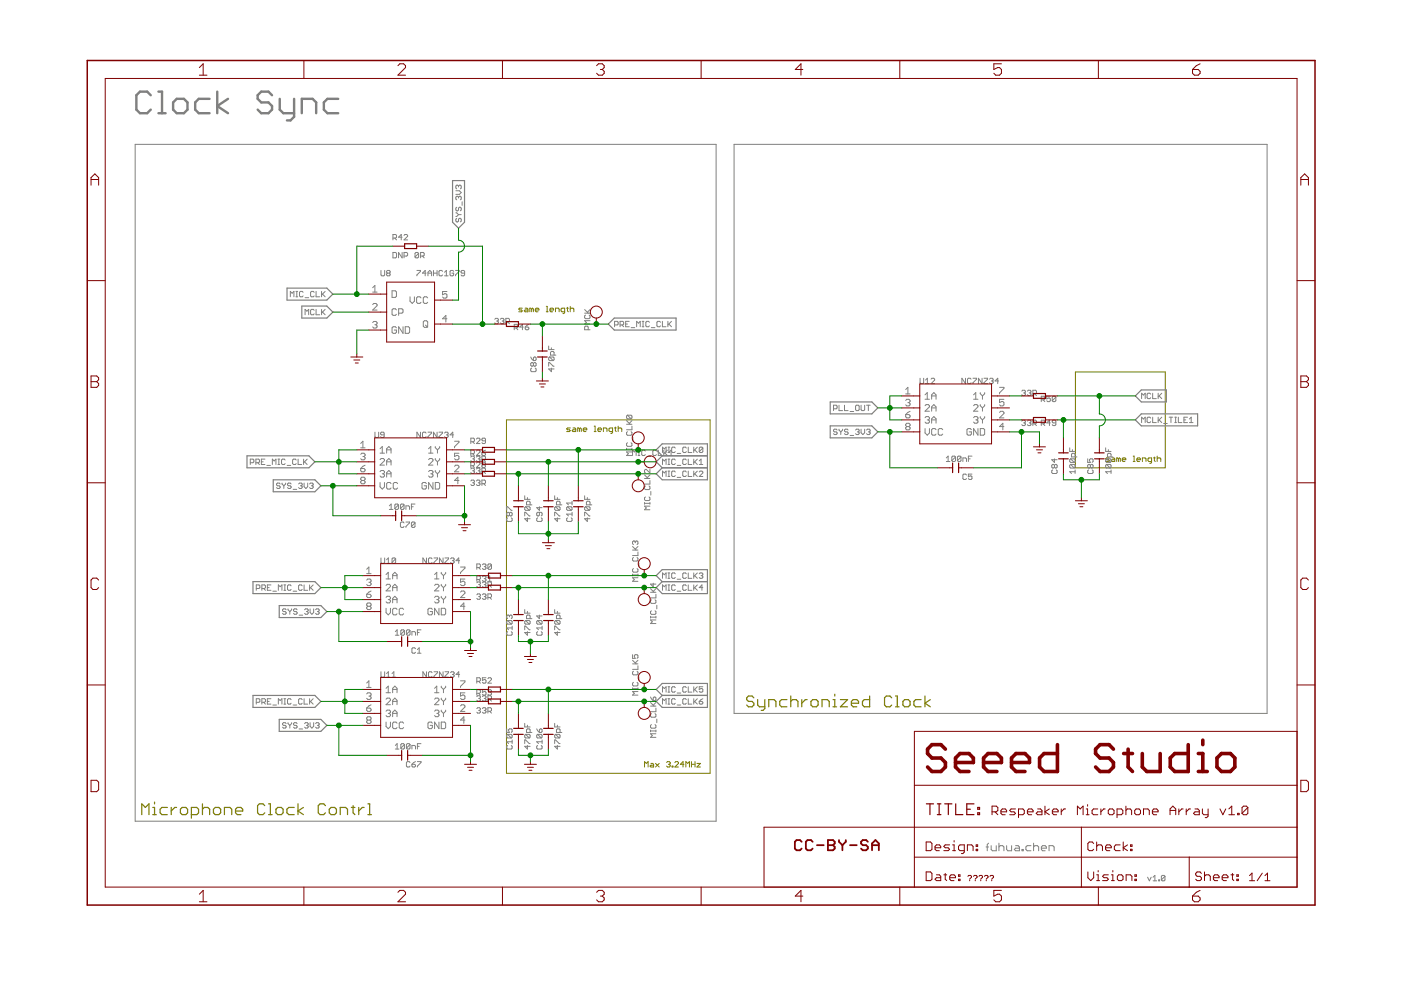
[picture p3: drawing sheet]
<svg xmlns="http://www.w3.org/2000/svg" width="297mm" height="210mm" viewBox="0 0 297 210" stroke-linecap="round" stroke-linejoin="round" font-family="sans-serif">
<g fill="none" stroke="#808000" stroke-width=".25">
<path d="M159.8 148l-.4-.4h-.7l-.4 .4v.3l.4 .4h.7l.4 .4v.4l-.4 .4h-.7l-.4-.4M160.6 148.3v1.2l.4 .4h1.2M162.2 148.3v1.9l-.4 .4h-.4M163 149.9v-1.6h1.1l.4 .4v1.2M166.8 148.3h-1.1l-.4 .4v.8l.4 .4h1.1M167.7 148.7l.3-.4h.8l.4 .4v1.2M167.7 147.6v2.3M170 148.3v1.6M171.1 148.3h-.3l-.8 .8M172.3 148.3h.8l.4 .4v.8l-.4 .4h-.8l-.4-.4v-.8zM174.3 149.9v-1.6h1.1l.4 .4v1.2M176.6 149.9h.8"/>
<path d="M176.6 148.3h.4v1.6M177 147.2v.4M178.2 148.3h1.5l-1.5 1.6h1.5M180.5 149.1h1.5v-.4l-.3-.4h-.8l-.4 .4v.8l.4 .4h.8M184.4 147.6v2.3h-1.2l-.3-.4v-.8l.3-.4h1.2M189.1 148l-.4-.4h-.8l-.4 .4v1.5l.4 .4h.8l.4-.4M189.9 147.6h.3v2.3M189.9 149.9h.7M191.8 148.3h.8l.4 .4v.8l-.4 .4h-.8l-.4-.4v-.8zM195.3 148.3h-1.2l-.3 .4v.8l.3 .4h1.2M196.1 147.6v2.3M197.3 148.3l-1.2 .8 1.2 .8"/>
<path d="M30.1 172.7v-2.3l.7 .8 .8-.8v2.3M32.4 171.2h.4v1.5M32.4 172.7h.7M32.8 170.1v.3M35.5 171.2h-1.2l-.3 .4v.7l.3 .4h1.2M36.3 171.2v1.5M37.4 171.2h-.3l-.8 .8M38.6 171.2h.8l.4 .4v.7l-.4 .4h-.8l-.4-.4v-.7zM40.6 172.7h1.1l.4-.4v-.7l-.4-.4h-1.1v2.3M42.9 171.6l.4-.4h.8l.3 .4v1.1M42.9 170.4v2.3M45.6 171.2h.8l.4 .4v.7l-.4 .4h-.8l-.3-.4v-.7z"/>
<path d="M47.6 172.7v-1.5h1.1l.4 .4v1.1M49.9 172h1.6v-.4l-.4-.4h-.8l-.4 .4v.7l.4 .4h.8M56.1 170.8l-.3-.4h-.8l-.4 .4v1.5l.4 .4h.8l.3-.4M56.9 172.7h.8M56.9 170.4h.4v2.3M58.9 171.2h.7l.4 .4v.7l-.4 .4h-.7l-.4-.4v-.7zM62.4 171.2h-1.2l-.4 .4v.7l.4 .4h1.2M63.2 170.4v2.3M64.3 171.2l-1.1 .8 1.1 .7M69 170.8l-.4-.4h-.7l-.4 .4v1.5l.4 .4h.7l.4-.4M70.2 171.2h.8l.3 .4v.7l-.3 .4h-.8l-.4-.4v-.7zM72.1 172.7v-1.5h1.2l.4 .4v1.1"/>
<path d="M74.5 171.2h.7M74.9 170.8v1.5l.3 .4M76.1 171.2v1.5M77.2 171.2h-.4l-.7 .8M78 172.7h.8M78 170.4h.4v2.3"/>
</g>
<g fill="none" stroke="#808000" stroke-width=".21">
<path d="M110.7 65.3h-.5l-.2 .2 .7 .4-.1 .2h-.6M111.3 65.3h.4l.2 .2v.6h-.6l-.2-.2 .2-.2h.6M112.7 65.5l-.4-.2v.8M112.7 65.5v.6M112.7 65.5l.2-.2 .2 .2v.6M113.5 65.7h.8l-.2-.4h-.4l-.2 .2v.4l.2 .2h.4M115.8 66.1h.4M115.8 65h.2v1.1M116.6 65.7h.8l-.2-.4h-.4l-.2 .2v.4l.2 .2h.4M117.8 66.1v-.8h.6l.2 .2v.6M119.7 66.1h-.6l-.1-.2v-.4l.1-.2h.6v1l-.4 .2M120.1 65.3h.4"/>
<path d="M120.3 65.2v.7l.2 .2M120.9 65.5l.2-.2h.4l.2 .2v.6M120.9 65v1.1M228 78.9h19.1v20.3h-19.1zM107.4 89h43.2v75h-43.2zM120.9 90.7h-.6l-.2 .2 .8 .4-.2 .2h-.6M121.5 90.7h.4l.2 .2v.6h-.6l-.2-.2 .2-.2h.6M122.9 90.9l-.4-.2v.8M122.9 90.9v.6M122.9 90.9l.2-.2 .2 .2v.6M123.7 91.1h.7l-.2-.4h-.4l-.1 .2v.4l.1 .2h.4M126 91.5h.4"/>
<path d="M126 90.4h.2v1.1M126.8 91.1h.7l-.2-.4h-.3l-.2 .2v.4l.2 .2h.3M127.9 91.5v-.8h.6l.2 .2v.6M129.9 91.5h-.6l-.2-.2v-.4l.2-.2h.6v1l-.4 .2M130.3 90.7h.4M130.5 90.6v.7l.2 .2M131.1 90.9l.2-.2h.3l.2 .2v.6M131.1 90.4v1.1M235.2 97.1h-.6l-.2 .2 .2 .2h.4l.2 .2-.2 .2h-.6M235.8 97.1h.4l.1 .2v.6h-.5l-.2-.2 .2-.2h.5M237.2 97.3l-.4-.2v.8M237.2 97.3v.6"/>
<path d="M237.2 97.3l.1-.2 .2 .2v.6M237.9 97.5h.8l-.2-.4h-.4l-.2 .2v.4l.2 .2h.4M240.3 97.9h.3M240.3 96.7h.2v1.2M241 97.5h.8l-.2-.4h-.4l-.2 .2v.4l.2 .2h.4M242.2 97.9v-.8h.6l.2 .2v.6M244.2 97.9h-.6l-.2-.2v-.4l.2-.2h.6v.9l-.4 .2M244.6 97.1h.3M244.8 96.9v.8l.1 .2M245.3 97.3l.2-.2h.4l.2 .2v.6M245.3 96.7v1.2M136.7 162.6v-1.1l.3 .4 .4-.4v1.1"/>
<path d="M138 161.9h.4l.2 .2v.5h-.6l-.2-.2 .2-.2h.6M139 161.9l.8 .7M139.8 161.9l-.8 .7M141.3 161.7l.2-.2h.4l.2 .2-.2 .4M141.7 162.1h.2M141.9 162.1l.2 .1-.2 .4h-.4l-.2-.2M142.5 162.4h.2v.2h-.2zM143.1 161.7l.2-.2h.4l.1 .2v.2l-.7 .7h.7M145 162.1h-.7l.5-.6v1.1M145.4 162.6v-1.1l.4 .4 .4-.4v1.1M146.6 162.1h.8M146.6 161.5v1.1"/>
<path d="M147.4 161.5v1.1M147.8 161.9h.7l-.7 .7h.7"/>
</g>
<path d="M33.6 19.4h.8v4.6M46.1 19.4v4.6M32 20.2l-.8-.8h-1.5l-.8 .8v3l.8 .8h1.5l.8-.8M33.6 24h1.5M36.7 21.7l.8-.7h1.5l.8 .7v1.5l-.8 .8h-1.5l-.8-.8zM44.4 21h-2.3l-.7 .7v1.5l.7 .8h2.3M48.3 21l-2.2 1.5 2.2 1.5M57.7 20.2l-.8-.8h-1.5l-.8 .8v.8l.8 .7h1.5l.8 .8v.7l-.8 .8h-1.5l-.8-.8M59.3 21v2.2l.8 .8h2.3M62.4 21v3.8l-.8 .7h-.8M64 24v-3h2.3l.7 .7v2.3M71.7 21h-2.3l-.7 .7v1.5l.7 .8h2.3" fill="none" stroke="#808080" stroke-width=".51"/>
<g fill="none" stroke="#808080" stroke-width=".21">
<path d="M28.7 30.6h123.1v143.5h-123.1zM97.2 39.5l-.2-.2-.4 .2v.4l.2 .1M97.2 39.5v.1M97.2 39.5l.2-.2 .4 .2v.4l-.2 .1M155.6 30.6h113v120.7h-113zM80.8 57.3v1l.2 .2h.4l.2-.2v-1M82.1 57.9l-.1-.2 .1-.4h.4l.2 .2-.2 .4M82.1 57.9h.4M82.1 57.9l-.1 .2 .1 .4h.4l.2-.2-.2-.4M83.3 50.5h.6l.2-.2v-.4l-.2-.2h-.6v1.2M83.3 53.5h.6l.2 .2v.8l-.2 .2h-.6zM83.7 50.5l.4 .4"/>
<path d="M85.3 53.5v1.2l-.8-1.2v1.2M85.3 50.3h-.8l.6-.6v1.2M85.7 54.3h.5l.2-.2v-.4l-.2-.2h-.5v1.2M85.7 49.9l.2-.2h.3l.2 .2v.2l-.7 .8h.7M88.4 57.3h.8l-.8 1.2M88.8 53.7v.8l-.2 .2h-.4l-.2-.2M88.8 53.7l-.2-.2h-.4l-.2 .2v.8M88.8 53.7l-.8 .8M89.2 54.3h.5l.2-.2v-.4l-.2-.2h-.5v1.2M89.6 54.3l.3 .4M90.3 57.9h-.7l.5-.6v1.2M90.7 57.9h.8"/>
<path d="M90.7 58.5v-.8l.4-.4 .4 .4v.8M91.9 57.9h.8M91.9 57.3v1.2M92.7 57.3v1.2M93.8 57.5l-.2-.2h-.3l-.2 .2v.8l.2 .2h.3l.2-.2M94.3 58.5h.7M94.3 57.7l.3-.4v1.2M96.2 57.5l-.2-.2h-.4l-.2 .2v.8l.2 .2h.4l.2-.2v-.4h-.4M96.6 57.3h.7l-.7 1.2M96.6 45.1l.6 .4M96.6 40.4h.8l.4 .4-.4 .4h-.8M96.8 43.9l-.2 .2v.4l.4 .2 .2-.2v-.4l.4-.2 .2 .2v.4l-.2 .2"/>
<path d="M96.8 46.3l-.2 .2v.4l.4 .2 .2-.2v-.4l.4-.2 .2 .2v.4l-.2 .2M97.2 41.8l-.2-.2-.4 .2v.4l.2 .2M97.2 41.8v.2M97.2 41.8l.2-.2 .4 .2v.4l-.2 .2M97.2 45.5l-.6 .4M97.2 45.5h.6M98 42.8v.7M98.5 57.9h-.6l-.2-.2 .2-.4h.4l.2 .2v.8l-.2 .2h-.4l-.2-.2M61.6 62.9v-1.1l.3 .4 .4-.4v1.1M62.7 62.9h.4M62.7 61.8h.4M62.9 61.8v1.1"/>
<path d="M64.3 62l-.2-.2h-.4l-.2 .2v.7l.2 .2h.4l.2-.2M64.7 66.7v-1.1l.4 .4 .3-.4v1.1M64.7 63.1h.7M66.6 65.8l-.2-.2h-.4l-.2 .2v.7l.2 .2h.4l.2-.2M66.6 62l-.2-.2h-.4l-.2 .2v.7l.2 .2h.4l.2-.2M67 61.8v1.1h.8M67 65.6v1.1h.8M68.2 61.8v1.1M68.2 65.6v1.1M68.4 66.2l.5 .5M68.4 62.4l.5 .5M68.9 61.8l-.7 .7"/>
<path d="M68.9 65.6l-.7 .8M79 68.4l.2-.2h.5l.2 .2-.2 .5M79 61l.5-.5v1.4M79 61.9h.9M79 64.6l.2-.3h.5l.2 .3v.2l-.9 .9h.9M79.5 68.9h.2M79.7 68.9l.2 .2-.2 .5h-.5l-.2-.3M83.1 61.7h.7l.3 .2v.9l-.3 .3h-.7zM84.1 69.5l-.3-.2h-.4l-.3 .2v.9l.3 .3h.4l.3-.3v-.4h-.5M84.1 65.7l-.3-.2h-.4l-.3 .2v.9l.3 .3h.4l.3-.3M84.5 66.4h.7l.2-.2v-.5l-.2-.2h-.7v1.4M85.4 69.3v1.4l-.9-1.4v1.4"/>
<path d="M85.9 69.3h.7l.2 .2v.9l-.2 .3h-.7zM86.9 62.9v1l.5 .4 .5-.4v-1M89.3 63.2l-.3-.3h-.4l-.3 .3v.9l.3 .2h.4l.3-.2M90 68h.4l.3 .2v1l-.3 .2h-.4l-.3-.2v-1zM90.2 68.9l.5 .5M90.7 63.2l-.3-.3h-.4l-.3 .3v.9l.3 .2h.4l.3-.2M94.8 61.8h-1v.7l.7-.2 .3 .2v.5l-.3 .2h-.4l-.3-.2M94.8 67.6h-1l.7-.7v1.4M104.9 67.7l.2-.2h.4l.2 .2-.2 .4M105.3 68.1h.2M105.5 68.1l.2 .2-.2 .3h-.4l-.2-.1M106.1 67.7l.2-.2h.4l.1 .2-.1 .4"/>
<path d="M106.5 68.1h.2M106.7 68.1l.1 .2-.1 .3h-.4l-.2-.1M107.3 68.3h.5l.2-.2v-.4l-.2-.2h-.5v1.1M107.6 68.3l.4 .3M109 69.5h.6l.2-.2v-.3l-.2-.2h-.6v1.1M109.4 69.5l.4 .4M111 69.3h-.8l.6-.5v1.1M111.4 69.3h.5l.2 .4-.2 .2h-.4l-.1-.2zM112.1 68.8l-.7 .5M112.5 75.7l.6 .8M112.7 78l-.2 .2v.4l.2 .2h.8l.2-.2v-.4l-.2-.2M113.1 77.1l-.2-.2-.4 .2v.3l.2 .2 .4-.2"/>
<path d="M113.1 77.1l.2-.2 .4 .2v.3l-.2 .2-.4-.2M113.1 75.9l.4-.2 .2 .2v.4l-.2 .2h-.4zM113.1 77.1v.3M116.3 73.4v.7h1.2M116.3 77.6v-.7l1.2 .7M116.5 75.7l-.2 .2v.4l.2 .2h.8M116.5 75.7h.8l.2 .2v.4l-.2 .2M116.5 75.7l.8 .8M116.9 78v.8l-.6-.6h1.2M116.9 73.7v.4M117.5 75.3v-.6l-.2-.2h-.4l-.2 .2v.6h1.2M124 66.4h1.1"/>
<path d="M124 65.6l.7 .8M124.1 66.8l-.1 .2v.4l.1 .2h.8l.2-.2v-.4l-.2-.2M124.7 69.9v-.6l-.2-.1h-.4l-.1 .1v.6h1.1M125.1 65.6l-.6 .6M125.1 68h-1.1l.3 .4-.3 .3h1.1M130.3 68.9h.6l.2-.2v-.4l-.2-.2h-.6v1.2M131.5 68.9h.5l.2-.2v-.4l-.2-.2h-.5v1.2M131.8 68.9l.4 .4M132.7 68.7h.3M133.4 68.1h-.7v1.2h.7M133.8 69.5h.8M135 69.3v-1.2l.4 .4 .3-.4v1.2"/>
<path d="M136.1 69.3h.4M136.1 68.1h.4M136.3 68.1v1.2M137.7 68.3l-.2-.2h-.4l-.2 .2v.8l.2 .2h.4l.2-.2M138.1 69.5h.8M140 68.3l-.2-.2h-.3l-.2 .2v.8l.2 .2h.3l.2-.2M140.4 68.1v1.2h.8M141.6 68.1v1.2M141.8 68.7l.6 .6M142.4 68.1l-.8 .8M53.1 98.1h.5l.2-.2v-.4l-.2-.2h-.5v1.2M54.3 98.1h.5l.2-.2v-.4l-.2-.2h-.5v1.2"/>
<path d="M54.6 98.1l.4 .4M55.4 97.9h.4M56.2 97.3h-.8v1.2h.8M56.6 98.7h.7M57.7 98.5v-1.2l.4 .4 .4-.4v1.2M58.9 98.5h.4M58.9 97.3h.4M59.1 97.3v1.2M60.5 97.5l-.2-.2h-.4l-.2 .2v.8l.2 .2h.4l.2-.2M60.9 98.7h.7M62.8 97.5l-.2-.2h-.4l-.2 .2v.8l.2 .2h.4l.2-.2M63.2 97.3v1.2h.8"/>
<path d="M64.4 97.3v1.2M64.6 97.9l.5 .6M65.1 97.3l-.7 .8M76.5 99.3h.7l.2 .5-.2 .2h-.5l-.2-.2zM76.5 96.3l.2-.2h.5l.2 .2-.2 .5M76.5 94l.4-.4v1.4M76.5 95h.9M76.9 96.8h.3M77.2 96.8l.2 .2-.2 .5h-.5l-.2-.2M77.4 98.6l-.9 .7M79.5 91.6v1l.2 .2h.4l.2-.2v-1M80.6 96.1h.9"/>
<path d="M80.6 95.1l.4-.4v1.4M80.6 97.5l.2-.3h.5l.2 .3v.2l-.9 .9h.9M80.6 100l.2-.2h.5l.2 .2-.2 .5M81.4 92.2h-.5l-.2-.2 .2-.4h.4l.1 .2v.8l-.1 .2h-.4l-.2-.2M82 96.1v-1l.4-.4 .5 .4v1M82 98.6v-.9l.4-.5 .5 .5v.9M82 95.4h.9M82 97.9h.9M89.2 91.6v1.2l-.8-1.2v1.2M90.3 91.8l-.2-.2h-.3l-.2 .2v.8l.2 .2h.3l.2-.2M90.7 91.6h.8l-.8 1.2M90.9 96.1h.9"/>
<path d="M90.9 97.5l.2-.3h.5l.2 .3v.2l-.9 .9h.9M90.9 100l.2-.2h.5l.2 .2-.2 .5M90.9 95.1l.4-.4v1.4M92.3 94.7v.2l.5 .5M92.3 97.2v.3l.5 .4M92.3 99.8v.2l.5 .5M92.7 91.6v1.2l-.8-1.2v1.2M92.8 95.4v.7M92.8 97.9v.7M93.1 91.6h.7v.2l-.7 .8v.2h.7M93.2 94.7v.2l-.4 .5M93.2 97.2v.3l-.4 .4"/>
<path d="M93.2 99.8v.2l-.4 .5M94.3 91.8l.1-.2h.4l.2 .2-.2 .4M94.6 92.2h.2M94.8 92.2l.2 .2-.2 .4h-.4l-.1-.2M96.2 92.2h-.8l.6-.6v1.2M96.4 98.9l.2-.3h.5l.2 .3v.2l-.9 .9h.9M96.4 93.6h.9v.2l-.9 .9v.3M97.3 96.1h-.9v.7l.7-.2 .2 .2v.5l-.2 .2h-.5l-.2-.2M99.8 96.9l.2-.2h.4l.2 .2-.2 .4M99.8 99.4l.2-.1h.4l.2 .1-.2 .4M99.8 93.7h.6l.2-.2v-.4l-.2-.2h-.6v1.1M99.8 96.2h.6l.2-.2v-.4l-.2-.2h-.6v1.2"/>
<path d="M99.8 98.7h.6l.2-.1v-.4l-.2-.2h-.6v1.1M100.2 97.3h.2M100.2 99.8h.2M100.2 96.2l.4 .4M100.2 98.7l.4 .4M100.2 93.7l.4 .3M100.4 97.3l.2 .2-.2 .4h-.4l-.2-.2M100.4 99.8l.2 .2-.2 .4h-.4l-.2-.2M101 96.9l.2-.2h.4l.2 .2-.2 .4M101 99.4l.2-.1h.4l.2 .1-.2 .4M101 93.1l.2-.2h.4l.2 .2v.2l-.8 .7h.8M101 95.6l.2-.2h.4l.2 .2v.2l-.8 .8h.8"/>
<path d="M101 98.2l.2-.2h.4l.2 .2v.2l-.8 .7h.8M101.4 97.3h.2M101.4 99.8h.2M101.6 97.3l.2 .2-.2 .4h-.4l-.2-.2M101.6 99.8l.2 .2-.2 .4h-.4l-.2-.2M102.2 97.5h.5l.2-.2v-.4l-.2-.2h-.5v1.2M102.2 96h.5l.2 .4-.2 .2h-.3l-.2-.2zM102.4 98.6l-.2-.2 .2-.4h.3l.2 .2-.2 .4M102.4 98.6l-.2 .1 .2 .4h.3l.2-.2-.2-.3M102.4 98.6h.3M102.6 97.5l.3 .4M102.9 93.5h-.5l-.2-.2 .2-.4h.3l.2 .2v.8l-.2 .1h-.3l-.2-.1"/>
<path d="M102.9 95.4l-.7 .6M132.8 89.2l.8 .8M132.8 95.2h1.2M132.8 95v.4M132.8 90h1.2M133 93.9l-.2 .2v.3l.2 .2h.8l.2-.2v-.3l-.2-.2M133 91.5l-.2 .2v.4l.2 .2h.8l.2-.2v-.4l-.2-.2M133 88h.8l.2 .2v.4l-.2 .2M133 88l-.2 .2v.4l.2 .2h.8M133 88l.8 .8M134 89.2l-.6 .6M134 95.8h-1.2l.4 .4-.4 .4h1.2"/>
<path d="M134 90.4v.7h-1.2M134 95v.4M134.1 96.6v-1.2l.4 .4 .4-.4v1.2M134.2 92.7v.8M135.3 95.4h.4M135.3 96.6h.4M135.5 95.4v1.2M136.8 95.6l-.2-.2h-.4l-.1 .2v.8l.1 .2h.4l.2-.2M137.2 96.8h.8M137.8 99.5v.8l-.8-.8h-.2l-.1 .2v.4l.1 .2M139.2 95.6l-.2-.2h-.4l-.2 .2v.8l.2 .2h.4l.2-.2M139.6 95.4v1.2h.7"/>
<path d="M140.5 98.5v-1.2l.3 .4 .4-.4v1.2M140.5 95.9v-1.1l.3 .4 .4-.4v1.1M140.7 95.4v1.2M140.9 96l.6 .6M141.5 95.4l-.8 .8M141.6 98.5h.4M141.6 95.9h.4M141.6 94.8h.4M141.6 99.9h.4M141.6 97.3h.4M141.8 94.8v1.1M141.8 97.3v1.2"/>
<path d="M141.8 99.9v1.1M141.9 95.8l.4-.4v1.2M141.9 96.6h.8M143.2 97.5l-.2-.2h-.4l-.2 .2v.8l.2 .2h.4l.2-.2M143.2 95l-.2-.2h-.4l-.2 .2v.8l.2 .1h.4l.2-.1M143.6 96.1h.7M143.6 98.7h.7M145.5 97.5l-.2-.2h-.4l-.1 .2v.8l.1 .2h.4l.2-.2M145.5 95l-.2-.2h-.4l-.1 .2v.8l.1 .1h.4l.2-.1M145.9 97.3v1.2h.8M145.9 94.8v1.1h.8M145.9 99.9v1.1h.8"/>
<path d="M147.1 94.8v1.1M147.1 97.3v1.2M147.1 99.9v1.1M147.3 95.4l.5 .5M147.3 97.9l.5 .6M147.8 94.8l-.7 .8M147.8 99.9l-.7 .7M147.8 97.3l-.7 .8M148.3 98.5h.7M148.3 97.7l.3-.4v1.2M149 95l-.7 .8M149 95v.8l-.2 .1h-.4l-.1-.1"/>
<path d="M149 95l-.2-.2h-.4l-.1 .2v.8M176.7 86.7h.6l.2-.2v-.4l-.2-.2h-.6v1.2M177.5 91.2l-.2-.2h-.4l-.2 .4 .2 .2h.4l.2 .3-.2 .2h-.4l-.2-.2M177.9 85.9v1.2h.7M177.9 91l.4 .6M178.3 91.6v.5M178.6 91l-.3 .6M179 85.9v1.2h.8M179.8 91.2l-.2-.2h-.4l-.2 .2 .2 .4h.4l.2 .2-.2 .3h-.4l-.2-.2M180.2 92.3h.8M180.2 87.2h.8M181.4 91.2l.2-.2h.4l.2 .2-.2 .4"/>
<path d="M181.4 86.1l.2-.2h.4l.2 .2v.8l-.2 .2h-.4l-.2-.2zM181.8 91.6h.2M182 91.6l.2 .2-.2 .3h-.4l-.2-.2M182.6 85.9v1l.2 .2h.3l.2-.2v-1M182.6 91v.8l.3 .3 .4-.3v-.8M183.7 91.2l.2-.2h.4l.2 .2-.2 .4M183.7 85.9h.8M184.1 91.6h.2M184.1 85.9v1.2M184.3 91.6l.2 .2-.2 .3h-.4l-.2-.2M192 84.9l.3-.2h.4l.3 .2-.3 .5M192 82.6l.5-.5v1.4"/>
<path d="M192 83.5h1M192 87.9h.7l.3 .5-.3 .2h-.4l-.3-.2zM192.3 90.4l-.3-.2 .3-.5h.4l.3 .3-.3 .4M192.3 90.4l-.3 .3 .3 .4h.4l.3-.2-.3-.5M192.3 90.4h.4M192.5 85.4h.2M192.7 85.4l.3 .2-.3 .5h-.4l-.3-.3M193 87.2l-1 .7M195.1 80.2v1l.2 .1h.3l.2-.1v-1M196.1 83.7l.5-.5v1.4M196.1 84.6h1M196.1 86l.3-.2h.4l.3 .2v.3l-1 .9h1"/>
<path d="M196.1 88.6l.3-.3h.4l.3 .3-.3 .4M196.1 90.9v.9l.5 .5 .5-.5v-.9M196.2 81.3h.8M196.2 80.6l.4-.4v1.1M196.6 89h.2M196.8 89l.3 .3-.3 .4h-.4l-.3-.2M197.4 80.4l.2-.2h.4l.2 .2v.2l-.8 .7h.8M197.5 84.6v-.9l.5-.5 .5 .5v.9M197.5 87.2v-.9l.5-.5 .5 .5v.9M197.5 89.7v-.9l.5-.5 .5 .5v.9M197.5 83.9h1M197.5 86.5h1"/>
<path d="M197.5 89h1M198.5 91.1l-.3-.2h-.4l-.3 .2v.9l.3 .3h.4l.3-.3M199.9 91.1l-.3-.2h-.4l-.3 .2v.9l.3 .3h.4l.3-.3M200.6 97.1l.4-.4v1.2M200.6 97.9h.8M202.6 96.9v.8l-.2 .2h-.4l-.2-.2M202.6 96.9l-.2-.2h-.4l-.2 .2v.8M202.6 96.9l-.8 .8M203.8 96.9v.8l-.2 .2h-.4l-.2-.2M203.8 96.9l-.2-.2h-.4l-.2 .2v.8M203.8 96.9l-.8 .8M204.2 97.9v-.8h.5l.2 .2v.6"/>
<path d="M204.7 80.2v1.1l-.8-1.1v1.1M205.3 97.3h.4M205.9 80.4l-.2-.2h-.4l-.2 .2v.8l.2 .1h.4l.2-.1M206 91.1l-.3-.2h-.4l-.3 .2v.9l.3 .3h.4l.3-.3v-.4h-.5M206.1 96.7h-.8v1.2M206.3 80.2h.8l-.8 1.1M206.4 84.6h.9M206.4 86l.3-.2h.4l.2 .2v.3l-.9 .9h.9M206.4 88.6l.3-.3h.4l.2 .3-.2 .4M206.4 83.7l.5-.5v1.4M206.9 89h.2M207.1 89l.2 .3-.2 .4h-.4l-.3-.2"/>
<path d="M207.3 90.9v1.4l-.9-1.4v1.4M207.8 90.9h.7l.3 .2v.9l-.3 .3h-.7zM207.8 83.2v.3l.5 .4M207.8 85.8v.2l.5 .5M207.8 88.3v.3l.5 .4M208.2 80.2v1.1l-.7-1.1v1.1M208.3 83.9v.7M208.3 86.5v.7M208.3 89v.7M208.6 80.2h.8v.2l-.8 .8v.1h.8M208.8 83.2v.3l-.5 .4M208.8 85.8v.2l-.5 .5"/>
<path d="M208.8 88.3v.3l-.5 .4M209.8 80.4l.2-.2h.4l.2 .2-.2 .4M210.2 80.8h.2M210.4 80.8l.2 .2-.2 .3h-.4l-.2-.1M211.7 80.8h-.7l.5-.6v1.1M211.9 82.1h1v.3l-1 .9v.2M211.9 87.4l.3-.2h.4l.3 .2v.3l-1 .9h1M212.9 84.7h-1v.7l.5-.3 .5 .3v.4l-.3 .3h-.4l-.3-.3M212.9 90.4h-1l.7-.7v1.4M216.6 89.3l.2-.2h.4l.2 .2-.2 .4M216.6 82.9l.2-.2h.4l.2 .2-.2 .4M217 89.7h.2"/>
<path d="M217 83.3h.2M217.2 83.3l.2 .2-.2 .4h-.4l-.2-.2M217.2 89.7l.2 .2-.2 .3h-.4l-.2-.2M217.8 89.3l.2-.2h.4l.2 .2-.2 .4M217.8 82.9l.2-.2h.4l.2 .2-.2 .4M218.2 89.7h.2M218.2 83.3h.2M218.4 89.7l.2 .2-.2 .3h-.4l-.2-.2M218.4 83.3l.2 .2-.2 .4h-.4l-.2-.2M219 89.9h.6l.2-.2v-.4l-.2-.2h-.6v1.1M219 83.5h.6l.2-.2v-.4l-.2-.2h-.6v1.2M219.4 89.9l.4 .3"/>
<path d="M219.4 83.5l.4 .4M220.8 84.8h.5l.2-.2v-.4l-.2-.2h-.5v1.2M220.8 89.9h.5l.2-.2v-.4l-.2-.2h-.5v1.1M221.1 89.9l.4 .3M221.1 84.8l.4 .4M222.7 89.7h-.8l.6-.6v1.1M222.7 84h-.8v.6l.4-.2 .4 .2v.4l-.2 .2h-.4l-.2-.2M223.2 99.6l-.2 .2v.4l.2 .2h.7l.2-.2v-.4l-.2-.2M223.6 98.7l-.2-.2-.4 .2v.3l.2 .2 .4-.2M223.6 98.7l.2-.2 .3 .2v.3l-.2 .2-.3-.2M223.6 97.3v.7l-.6-.5h1.1M223.6 98.7v.3"/>
<path d="M223.9 89.7h-.6l-.2-.2 .2-.4h.4l.2 .2v.7l-.2 .2h-.4l-.2-.2M223.9 84.2l-.8 .8M223.9 84.2v.8l-.2 .2h-.4l-.2-.2M223.9 84.2l-.2-.2h-.4l-.2 .2v.8M226.8 95v.7h1.1M227 97.3l.8 .7M227 98.5h.8l.1 .2v.3l-.1 .2M227 97.3h.8l.1 .2v.4l-.1 .1M227 98.5l-.2 .2v.3l.2 .2h.8M227 97.3l-.2 .2v.4l.2 .1h.8M227 98.5l.8 .7M227.4 95.3v.4"/>
<path d="M227.9 96.9v-.6l-.1-.2h-.4l-.2 .2v.6h1.1M227.9 99.6v.8M230.6 97.3v.7h.6l-.2-.3 .2-.4h.4l.2 .2v.4l-.2 .1M230.8 99.6l-.2 .2v.4l.2 .2h.8l.2-.2v-.4l-.2-.2M231.2 98.7l-.2-.2-.4 .2v.3l.2 .2 .4-.2M231.2 98.7l.2-.2 .4 .2v.3l-.2 .2-.4-.2M231.2 98.7v.3M234.4 95v.7h1.2M234.6 98.5h.8l.2 .2v.3l-.2 .2M234.6 97.3h.8l.2 .2v.4l-.2 .1M234.6 98.5l-.2 .2v.3l.2 .2h.8M234.6 97.3l-.2 .2v.4l.2 .1h.8"/>
<path d="M234.6 98.5l.8 .7M234.6 97.3l.8 .7M235 95.3v.4M235.6 96.9v-.6l-.2-.2h-.4l-.2 .2v.6h1.1M235.6 99.6v.8M242 84.5v-1.1l.4 .4 .4-.4v1.1M242 89.6v-1.1l.4 .3 .4-.3v1.1M244 88.6l-.2-.1h-.4l-.2 .1v.8l.2 .2h.4l.2-.2M244 83.6l-.2-.2h-.4l-.2 .2v.7l.2 .2h.4l.2-.2M244.4 83.4v1.1h.8M244.4 88.5v1.1h.8M245.6 83.4v1.1"/>
<path d="M245.6 88.5v1.1M245.7 83.9l.6 .6M245.7 89l.6 .6M246.3 83.4l-.7 .7M246.3 88.5l-.7 .7M246.7 89.8h.8M247.9 88.5h.7M248.3 88.5v1.1M249.1 88.5h.3M249.1 89.6h.3M249.3 88.5v1.1M249.8 88.5v1.1h.8"/>
<path d="M251 89h.4M251.8 88.5h-.8v1.1h.8M252.2 89.6h.7M252.2 88.8l.4-.3v1.1M59.4 102.6l-.2-.2h-.4l-.2 .2 .2 .4h.4l.2 .2-.2 .4h-.4l-.2-.2M59.8 102.4l.4 .6M60.2 103v.6M60.6 102.4l-.4 .6M61.7 102.6l-.2-.2h-.3l-.2 .2 .2 .4h.3l.2 .2-.2 .4h-.3l-.2-.2M62.1 103.8h.8M63.3 102.6l.2-.2h.4l.2 .2-.2 .4M63.7 103h.2"/>
<path d="M63.9 103l.2 .2-.2 .4h-.4l-.2-.2M64.5 102.4v.8l.4 .4 .3-.4v-.8M65.6 102.6l.2-.2h.4l.2 .2-.2 .4M66 103h.2M66.2 103l.2 .2-.2 .4h-.4l-.2-.2M76.7 101.9l-.2 .2 .2 .5h.5l.2-.3-.2-.4M76.7 101.9l-.2-.3 .2-.4h.5l.2 .2-.2 .5M76.7 101.9h.5M80.6 102.3v.9l.4 .5 .5-.5v-.9M80.8 118.3v1l.2 .1h.4l.2-.1v-1M81 100.5h.3M81.3 100.5l.2 .2-.2 .5h-.5l-.2-.3"/>
<path d="M82 119.4h.7M82 118.7l.3-.4v1.1M82 101.2v-1l.4-.4 .5 .4v1M82 100.5h.9M82.5 107.3l.4-.4v1.1M82.5 108h.8M82.9 102.5l-.2-.2h-.5l-.2 .2v1l.2 .2h.5l.2-.2M83.9 118.5l-.2-.2h-.4l-.2 .2v.8M83.9 118.5v.8l-.2 .1h-.4l-.2-.1M83.9 118.5l-.8 .8M84.3 102.5l-.2-.2h-.5l-.2 .2v1l.2 .2h.5l.2-.2M84.5 107.1v.7l-.2 .2h-.4l-.2-.2"/>
<path d="M84.5 107.1l-.2-.2h-.4l-.2 .2v.7M84.5 107.1l-.8 .7M85.7 107.1v.7l-.2 .2h-.4l-.2-.2M85.7 107.1l-.2-.2h-.4l-.2 .2v.7M85.7 110.9l-.2-.2h-.4l-.2 .2v.7l.2 .2h.4l.2-.2M85.7 107.1l-.8 .7M86.1 108v-.7h.5l.2 .1v.6M86.1 110.7h.7l-.7 1.1M87.2 107.4h.4M88 110.9l-.2-.2h-.4l-.2 .2v.7M88 110.9v.7l-.2 .2h-.4l-.2-.2M88 106.9h-.8v1.1"/>
<path d="M88 110.9l-.8 .7M90.4 102.5l-.2-.2h-.5l-.2 .2v1l.2 .2h.5l.2-.2v-.5h-.5M90.4 118.3v1.1l-.7-1.1v1.1M91.3 100.5h.3M91.6 100.5l.2 .2-.2 .5h-.5l-.2-.3M91.6 118.5l-.2-.2h-.4l-.2 .2v.8l.2 .1h.4l.2-.1M91.8 102.3v1.4l-.9-1.4v1.4M92 118.3h.8l-.8 1.1M92.3 102.3h.7l.2 .2v1l-.2 .2h-.7zM92.8 100.5v.7M93.9 118.3v1.1l-.7-1.1v1.1M94.3 118.3h.8l-.8 1.1h.8"/>
<path d="M95.5 118.5l.2-.2h.4l.2 .2-.2 .4M95.9 118.9h.2M96.1 118.9l.2 .2-.2 .3h-.4l-.2-.1M97.3 101.9h-.9l.7-.7v1.4M97.5 118.9h-.8l.6-.6v1.1M99.8 102l.2-.2h.4l.2 .2-.2 .4M100.2 102.4h.2M100.4 102.4l.2 .2-.2 .3h-.4l-.2-.2M101 102l.2-.2h.4l.2 .2-.2 .4M101.4 102.4h.2M101.6 102.4l.2 .2-.2 .3h-.4l-.2-.2M102.2 100h.5l.2-.2v-.4l-.2-.1h-.5v1.1"/>
<path d="M102.2 102.6h.5l.2-.2v-.4l-.2-.2h-.5v1.1M102.3 119.8l.2-.2h.3l.2 .2-.2 .3M102.6 100l.3 .4M102.6 102.6l.3 .3M104.2 119.8l-.2-.2h-.4l-.2 .2v.7M104.2 119.8v.7l-.2 .2h-.4l-.2-.2M104.2 119.8l-.8 .7M107.4 108.2v-.8l1.2 .8M107.6 109.8l-.2 .2v.4l.2 .2h.8l.2-.2v-.4l-.2-.2M108 108.8l.2-.2 .4 .2v.4l-.2 .2-.4-.2M108 108.8l-.2-.2-.4 .2v.4l.2 .2 .4-.2M108 108.8v.4"/>
<path d="M111.3 105.1v.8h1.1M111.3 109.4v-.8l1.1 .8M111.4 107.4l-.1 .2v.4l.1 .2h.8M111.4 107.4h.8l.2 .2v.4l-.2 .2M111.4 107.4l.8 .8M111.8 109.8v.8l-.5-.6h1.1M111.8 105.5v.4M112.4 107v-.5l-.2-.2h-.4l-.2 .2v.5h1.2M114 109.8l-.2 .2v.4l.2 .2h.7l.2-.2v-.4l-.2-.2M114.4 108.6v.6l-.2 .2-.4-.2v-.4l.2-.2h.7l.2 .2v.4l-.2 .2M114.4 107.4v.8l-.6-.6h1.1M117.6 109.4v-.8l1.1 .8"/>
<path d="M117.6 105.1v.8h1.1M117.8 107.4h.8l.1 .2v.4l-.1 .2M117.8 107.4l-.2 .2v.4l.2 .2h.8M117.8 107.4l.8 .8M118.2 109.8v.8l-.6-.6h1.1M118.2 105.5v.4M118.7 107v-.5l-.1-.2h-.4l-.2 .2v.5h1.1M120.3 107.4h.8l.2 .2v.4l-.2 .2M120.3 107.4l-.2 .2v.4l.2 .2h.8M120.3 109.8l-.2 .2v.4l.2 .2h.8l.2-.2v-.4l-.2-.2M120.3 107.4l.8 .8M121.3 109h-1.2l.4 .4"/>
<path d="M121.3 106.3v.7M121.3 108.6v.8M121.3 106.7h-1.2l.4 .3M124 109.4v-.8l1.1 .8M124 105.1v.8h1.1M124.1 107.4h.8l.2 .2v.4l-.2 .2M124.1 107.4l-.1 .2v.4l.1 .2h.8M124.1 107.4l.8 .8M124.5 109.8v.8l-.5-.6h1.1M124.5 105.5v.4M125.1 107v-.5l-.2-.2h-.4l-.2 .2v.5h1.2M134.1 116.6h1.2"/>
<path d="M134.1 115.9l.8 .7M134.3 118.2l-.2 .2v.4l.2 .2h.8l.2-.2v-.4l-.2-.2M134.7 114.9l.2-.2 .4 .2v.4l-.2 .2M134.7 114.9l-.2-.2-.4 .2v.4l.2 .2M134.7 114.9v.2M135.3 117v.8h-1.2M135.3 115.9l-.6 .5M135.4 119.4v.7M136.7 106.7h1.1M136.7 106.5v.4M136.7 101.5h1.1M136.7 100.7l.7 .8"/>
<path d="M136.8 105.4l-.1 .2v.3l.1 .2h.8l.2-.2v-.3l-.2-.2M136.8 103l-.1 .2v.4l.1 .2h.8l.2-.2v-.4l-.2-.2M137.8 107.3h-1.1l.3 .4-.3 .4h1.1M137.8 101.9v.7h-1.1M137.8 106.5v.4M137.8 100.7l-.6 .6M138 104.2v.8M140.5 101v-1.1l.3 .4 .4-.4v1.1M141.6 101h.4M143.2 100.1l-.2-.2h-.4l-.2 .2v.7l.2 .2h.4l.2-.2M143.6 101.2h.7M145.5 100.1l-.2-.2h-.4l-.1 .2v.7l.1 .2h.4l.2-.2"/>
<path d="M147.3 100.5l.5 .5M148.3 100.1l.1-.2h.4l.2 .2v.2l-.7 .7h.7M204.9 100.7l-.2-.2h-.4l-.1 .2v.8l.1 .2h.4l.2-.2M206.1 100.5h-.8v.6l.4-.2 .4 .2v.4l-.2 .2h-.4l-.2-.2M227.9 100h-1.1l.4 .4M235.6 100h-1.2l.4 .4M54.3 124.8h.6l.2-.2v-.4l-.2-.2h-.6v1.2M55.5 124.8h.6l.2-.2v-.4l-.2-.2h-.6v1.2M55.9 124.8l.4 .4M56.7 124.6h.4M57.4 124h-.7v1.2h.7M57.8 125.3h.8"/>
<path d="M59 125.2v-1.2l.4 .4 .4-.4v1.2M60.2 125.2h.4M60.2 124h.4M60.4 124v1.2M60.7 129.3l-.2-.2h-.4l-.2 .2 .2 .4h.4l.2 .2-.2 .3h-.4l-.2-.2M61.1 129.1l.3 .6M61.4 129.7v.5M61.7 124.2l-.2-.2h-.3l-.2 .2v.8l.2 .2h.3l.2-.2M61.8 129.1l-.4 .6M62.1 125.3h.8M63 129.3l-.2-.2h-.4l-.2 .2 .2 .4h.4l.2 .2-.2 .3h-.4l-.2-.2M63.4 130.4h.8"/>
<path d="M64.1 124.2l-.2-.2h-.4l-.2 .2v.8l.2 .2h.4l.2-.2M64.5 124v1.2h.7M64.6 129.3l.2-.2h.4l.1 .2-.1 .4M65 129.7h.2M65.2 129.7l.1 .2-.1 .3h-.4l-.2-.2M65.6 124v1.2M65.7 129.1v.8l.4 .3 .4-.3v-.8M65.8 124.6l.6 .6M66.4 124l-.8 .8M66.9 129.3l.2-.2h.4l.2 .2-.2 .4M67.3 129.7h.2M67.5 129.7l.2 .2-.2 .3h-.4l-.2-.2"/>
<path d="M77.7 126h.7l.3 .5-.3 .2h-.4l-.3-.2zM77.7 123l.3-.2h.4l.3 .2-.3 .5M77.7 120.7l.5-.5v1.4M77.7 121.6h1M78 128.5l-.3-.2 .3-.5h.4l.3 .3-.3 .4M78 128.5l-.3 .3 .3 .4h.4l.3-.2-.3-.5M78 128.5h.4M78.2 123.5h.2M78.4 123.5l.3 .2-.3 .5h-.4l-.3-.3M78.7 125.3l-1 .7M81.9 124.1l.2-.2h.4l.3 .2v.3l-.9 .9h.9M81.9 121.8l.4-.5v1.4"/>
<path d="M81.9 122.7h.9M81.9 126.7l.2-.3h.4l.3 .3-.3 .4M81.9 129v.9l.4 .5 .5-.5v-.9M82.3 127.1h.2M82.5 127.1l.3 .3-.3 .4h-.4l-.2-.2M83.2 122.7v-.9l.5-.5 .5 .5v.9M83.2 125.3v-.9l.5-.5 .5 .5v.9M83.2 127.8v-.9l.5-.5 .5 .5v.9M83.2 122h1M83.2 124.6h1M83.2 127.1h1M83.8 133.9l.4-.4v1.2"/>
<path d="M83.8 134.7h.8M84.2 129.2l-.3-.2h-.4l-.3 .2v.9l.3 .3h.4l.3-.3M85.6 129.2l-.3-.2h-.4l-.3 .2v.9l.3 .3h.4l.3-.3M85.7 133.7v.8l-.1 .2h-.4l-.2-.2M85.7 133.7l-.1-.2h-.4l-.2 .2v.8M85.7 133.7l-.7 .8M86.9 133.7v.8l-.2 .2h-.3l-.2-.2M86.9 133.7l-.2-.2h-.3l-.2 .2v.8M86.9 133.7l-.7 .8M87.3 134.7v-.8h.6l.2 .2v.6M88.1 137.5l-.2-.1h-.4l-.2 .1v.8l.2 .2h.4l.2-.2M88.5 134.1h.4"/>
<path d="M88.5 138.5h.8M88.5 137.7l.4-.3v1.1M89.3 133.5h-.8v1.2M91.7 129.2l-.3-.2h-.4l-.3 .2v.9l.3 .3h.4l.3-.3v-.4h-.5M92.1 124.1l.3-.2h.4l.3 .2v.3l-1 .9h1M92.1 126.7l.3-.3h.4l.3 .3-.3 .4M92.1 122.7h1M92.1 121.8l.5-.5v1.4M92.6 127.1h.2M92.8 127.1l.3 .3-.3 .4h-.4l-.3-.2M93.1 129v1.4l-1-1.4v1.4M93.6 129h.7l.2 .2v.9l-.2 .3h-.7z"/>
<path d="M93.6 121.3v.3l.4 .4M93.6 123.9v.2l.4 .5M93.6 126.4v.3l.4 .4M94 122v.7M94 124.6v.7M94 127.1v.7M94.5 121.3v.3l-.5 .4M94.5 123.9v.2l-.5 .5M94.5 126.4v.3l-.5 .4M97.6 125.5l.3-.2h.4l.3 .2v.3l-1 .9h1M97.6 120.2h1v.3l-1 .9v.2M98.6 128.5h-1l.7-.7v1.4"/>
<path d="M98.6 122.8h-1v.7l.7-.3 .3 .3v.4l-.3 .3h-.4l-.3-.3M101.1 123.6l.2-.2h.4l.2 .2-.2 .4M101.1 120.3h.6l.2-.2v-.3l-.2-.2h-.6v1.1M101.1 122.9h.6l.2-.2v-.4l-.2-.2h-.6v1.2M101.1 126.1l.2-.2h.4l.2 .2-.2 .4M101.5 124h.2M101.5 126.5h.2M101.5 120.3l.4 .4M101.5 122.9l.4 .4M101.7 124l.2 .1-.2 .4h-.4l-.2-.2M101.7 126.5l.2 .2-.2 .4h-.4l-.2-.2M102.3 123.6l.2-.2h.3l.2 .2-.2 .4"/>
<path d="M102.3 122.3l.2-.2h.3l.2 .2-.2 .4M102.3 126.1l.2-.2h.3l.2 .2-.2 .4M102.7 124h.1M102.7 126.5h.1M102.7 120.1h.1M102.7 122.7h.1M102.8 124l.2 .1-.2 .4h-.3l-.2-.2M102.8 120.1l.2 .2-.2 .4h-.3l-.2-.2M102.8 122.7l.2 .2-.2 .4h-.3l-.2-.2M102.8 126.5l.2 .2-.2 .4h-.3l-.2-.2M103.4 124.1h.6l.2-.1v-.4l-.2-.2h-.6v1.1M103.4 126.7h.6l.2-.2v-.4l-.2-.2h-.6v1.2"/>
<path d="M103.4 123.3h.8M103.4 122.5l.4-.4v1.2M103.8 124.1l.4 .4M103.8 126.7l.4 .4M107.6 131.6h.8l.2 .2v.3l-.2 .2M107.6 133.9l-.2 .2v.4l.2 .2h.8l.2-.2v-.4l-.2-.2M107.6 131.6l-.2 .2v.3l.2 .2h.8M107.6 131.6l.8 .7M108 130.6l.2-.2 .4 .2v.4l-.2 .2M108 130.6v.2M108 130.6l-.2-.2-.4 .2v.4l.2 .2M108.6 132.8v.7"/>
<path d="M108.6 133.1h-1.2l.4 .4M111.3 133.5v-.7l1.1 .7M111.3 129.2v.8h1.1M111.4 131.6h.8l.2 .2v.3l-.2 .2M111.4 131.6l-.1 .2v.3l.1 .2h.8M111.4 131.6l.8 .7M111.8 133.9v.8l-.5-.6h1.1M111.8 129.6v.4M112.4 131.2v-.6l-.2-.2h-.4l-.2 .2v.6h1.2M114 133.9l-.2 .2v.4l.2 .2h.7l.2-.2v-.4l-.2-.2M114 131.6l-.2 .2v.3l.2 .2h.7M114 131.6h.7l.2 .2v.3l-.2 .2"/>
<path d="M114 131.6l.7 .7M114.4 130.4v.8l-.6-.6h1.1M114.9 133.1h-1.1l.4 .4M114.9 132.8v.7M117.6 133.5v-.7l1.1 .7M117.6 129.2v.8h1.1M117.8 131.6h.8l.1 .2v.3l-.1 .2M117.8 131.6l-.2 .2v.3l.2 .2h.8M117.8 131.6l.8 .7M118.2 133.9v.8l-.6-.6h1.1M118.2 129.6v.4M118.7 131.2v-.6l-.1-.2h-.4l-.2 .2v.6h1.1"/>
<path d="M134.1 138.8v.8h.6l-.2-.4 .2-.4h.4l.2 .2v.4l-.2 .2M134.1 121.9h1.2M134.1 121.7v.4M134.1 140l.8 .8M134.3 120.5l-.2 .2v.4l.2 .2h.8l.2-.2v-.4l-.2-.2M135.3 122.5h-1.2l.4 .4-.4 .4h1.2M135.3 121.7v.4M135.3 140l-.6 .6M137.9 130.9h1.2M137.9 130.7v.3M137.9 125.6h1.2M137.9 124.8l.8 .8"/>
<path d="M138.1 127.2l-.2 .2v.3l.2 .2h.8l.2-.2v-.3l-.2-.2M138.1 129.5l-.2 .2v.4l.2 .2h.8l.2-.2v-.4l-.2-.2M138.5 123.7v.7l-.6-.6h1.2M139.1 131.4h-1.2l.4 .4-.4 .4h1.2M139.1 126v.8h-1.2M139.1 130.7v.3M139.1 124.8l-.6 .6M139.3 128.3v.8M140.5 122.6v-1.1l.3 .4 .4-.4v1.1M140.5 125.2v-1.2l.3 .4 .4-.4v1.2M141.6 122.6h.4M141.6 121.5h.4"/>
<path d="M141.6 125.2h.4M141.6 124h.4M141.8 121.5v1.1M141.8 124v1.2M143.2 124.2l-.2-.2h-.4l-.2 .2v.8l.2 .2h.4l.2-.2M143.2 121.7l-.2-.2h-.4l-.2 .2v.7l.2 .2h.4l.2-.2M143.6 122.8h.7M143.6 125.3h.7M145.5 124.2l-.2-.2h-.4l-.1 .2v.8l.1 .2h.4l.2-.2M145.5 121.7l-.2-.2h-.4l-.1 .2v.7l.1 .2h.4l.2-.2M145.9 121.5v1.1h.8M145.9 124v1.2h.8"/>
<path d="M147.1 121.5v1.1M147.1 124v1.2M147.3 122l.5 .6M147.3 124.6l.5 .6M147.8 121.5l-.7 .7M147.8 124l-.7 .8M148.3 121.7l.1-.2h.4l.2 .2-.2 .3M148.6 122h.2M148.8 122l.2 .2-.2 .4h-.4l-.1-.2M149 124.6h-.7l.5-.6v1.2M54.3 148.9h.6l.2-.2v-.4l-.2-.2h-.6v1.2M55.5 148.9h.6l.2-.2v-.4l-.2-.2h-.6v1.2"/>
<path d="M55.9 148.9l.4 .4M56.7 148.7h.4M57.4 148.1h-.7v1.2h.7M57.8 149.5h.8M59 149.3v-1.2l.4 .4 .4-.4v1.2M60.2 149.3h.4M60.2 148.1h.4M60.4 148.1v1.2M60.7 153.4l-.2-.2h-.4l-.2 .2 .2 .4h.4l.2 .2-.2 .4h-.4l-.2-.2M61.1 153.2l.3 .6M61.4 153.8v.6M61.7 148.3l-.2-.2h-.3l-.2 .2v.8l.2 .2h.3l.2-.2"/>
<path d="M61.8 153.2l-.4 .6M62.1 149.5h.8M63 153.4l-.2-.2h-.4l-.2 .2 .2 .4h.4l.2 .2-.2 .4h-.4l-.2-.2M63.4 154.6h.8M64.1 148.3l-.2-.2h-.4l-.2 .2v.8l.2 .2h.4l.2-.2M64.5 148.1v1.2h.7M64.6 153.4l.2-.2h.4l.1 .2-.1 .4M65 153.8h.2M65.2 153.8l.1 .2-.1 .4h-.4l-.2-.2M65.6 148.1v1.2M65.7 153.2v.8l.4 .4 .4-.4v-.8M65.8 148.7l.6 .6"/>
<path d="M66.4 148.1l-.8 .8M66.9 153.4l.2-.2h.4l.2 .2-.2 .4M67.3 153.8h.2M67.5 153.8l.2 .2-.2 .4h-.4l-.2-.2M77.7 144.8l.5-.4v1.4M77.7 147.1l.3-.2h.4l.3 .2-.3 .5M77.7 150.1h.7l.3 .5-.3 .2h-.4l-.3-.2zM77.7 145.8h1M78 152.7l-.3-.3 .3-.4h.4l.3 .2-.3 .5M78 152.7l-.3 .2 .3 .5h.4l.3-.3-.3-.4M78 152.7h.4M78.2 147.6h.2"/>
<path d="M78.4 147.6l.3 .2-.3 .5h-.4l-.3-.2M78.7 149.4l-1 .7M80.8 142.4v1l.2 .2h.4l.2-.2v-1M81.9 153.1v.9l.4 .5 .5-.5v-.9M81.9 145.9l.4-.4v1.4M81.9 148.3l.2-.3h.4l.3 .3v.2l-.9 .9h.9M81.9 150.8l.2-.2h.4l.3 .2-.3 .5M81.9 146.9h.9M82 143.6h.7M82 142.8l.3-.4v1.2M82.3 151.3h.2M82.5 151.3l.3 .2-.3 .5h-.4l-.2-.3"/>
<path d="M83.1 143.6h.8M83.1 142.8l.4-.4v1.2M83.2 151.3h1M83.2 146.9v-1l.5-.4 .5 .4v1M83.2 149.4v-.9l.5-.5 .5 .5v.9M83.2 152v-1l.5-.4 .5 .4v1M83.2 146.2h1M83.2 148.7h1M83.8 158.1l.4-.4v1.1M83.8 158.8h.8M84.2 153.3l-.3-.2h-.4l-.3 .2v1l.3 .2h.4l.3-.2M85.6 153.3l-.3-.2h-.4l-.3 .2v1l.3 .2h.4l.3-.2"/>
<path d="M85.7 157.9l-.1-.2h-.4l-.2 .2v.7M85.7 157.9v.7l-.1 .2h-.4l-.2-.2M85.7 157.9l-.7 .7M86.9 157.9l-.2-.2h-.3l-.2 .2v.7M86.9 157.9v.7l-.2 .2h-.3l-.2-.2M86.9 157.9l-.7 .7M87.3 158.8v-.7h.6l.2 .1v.6M88.5 158.2h.4M89.3 157.7h-.8v1.1M90.4 142.4v1.2l-.7-1.2v1.2M91.6 142.6l-.2-.2h-.4l-.2 .2v.8l.2 .2h.4l.2-.2M91.7 153.3l-.3-.2h-.4l-.3 .2v1l.3 .2h.4l.3-.2v-.5h-.5"/>
<path d="M92 142.4h.8l-.8 1.2M92.1 148.3l.3-.3h.4l.3 .3v.2l-1 .9h1M92.1 150.8l.3-.2h.4l.3 .2-.3 .5M92.1 145.9l.5-.4v1.4M92.1 146.9h1M92.6 151.3h.2M92.8 151.3l.3 .2-.3 .5h-.4l-.3-.3M93.1 153.1v1.4l-1-1.4v1.4M93.6 153.1h.7l.2 .2v1l-.2 .2h-.7zM93.6 145.5v.2l.4 .5M93.6 148v.3l.4 .4M93.6 150.6v.2l.4 .5"/>
<path d="M93.9 142.4v1.2l-.7-1.2v1.2M94 146.2v.7M94 148.7v.7M94 151.3v.7M94.3 142.4h.8l-.8 1.2h.8M94.5 145.5v.2l-.5 .5M94.5 148v.3l-.5 .4M94.5 150.6v.2l-.5 .5M95.5 142.6l.2-.2h.4l.2 .2-.2 .4M95.9 143h.2M96.1 143l.2 .2-.2 .4h-.4l-.2-.2M97.5 143h-.8l.6-.6v1.2"/>
<path d="M97.6 144.4h1v.2l-1 .9v.3M97.6 149.7l.3-.3h.4l.3 .3v.2l-1 .9h1M98.6 152.7h-1l.7-.7v1.4M98.6 146.9h-1v.7l.5-.2 .5 .2v.5l-.3 .2h-.4l-.3-.2M101.1 144.5h.6l.2-.2v-.4l-.2-.2h-.6v1.1M101.1 147h.6l.2-.2v-.4l-.2-.2h-.6v1.2M101.1 147.7l.2-.2h.4l.2 .2-.2 .4M101.1 150.2l.2-.1h.4l.2 .1-.2 .4M101.5 148.1h.2M101.5 150.6h.2M101.5 144.5l.4 .3M101.5 147l.4 .4"/>
<path d="M101.7 148.1l.2 .2-.2 .4h-.4l-.2-.2M101.7 150.6l.2 .2-.2 .4h-.4l-.2-.2M102.3 147.7l.2-.2h.3l.2 .2-.2 .4M102.3 150.2l.2-.1h.3l.2 .1-.2 .4M102.7 148.1h.1M102.7 150.6h.1M102.8 148.1l.2 .2-.2 .4h-.3l-.2-.2M102.8 150.6l.2 .2-.2 .4h-.3l-.2-.2M103 143.7h-.7v.6l.4-.2 .3 .2v.4l-.2 .1h-.3l-.2-.1M103 146.2h-.7v.6l.4-.2 .3 .2v.4l-.2 .2h-.3l-.2-.2M103.4 148.3h.6l.2-.2v-.4l-.2-.2h-.6v1.2M103.4 150.8h.6l.2-.2v-.4l-.2-.1h-.6v1.1"/>
<path d="M103.4 143.9l.2-.2h.4l.2 .2v.2l-.8 .7h.8M103.4 146.4l.2-.2h.4l.2 .2-.2 .4M103.8 148.3l.4 .4M103.8 150.8l.4 .4M103.8 146.8h.2M104 146.8l.2 .2-.2 .4h-.4l-.2-.2M107.4 154.5v.8h.6l-.2-.4 .2-.4h.4l.2 .2v.4l-.2 .2M107.6 158.1l-.2 .1v.4l.2 .2h.8l.2-.2v-.4l-.2-.1M107.6 155.7l-.2 .2v.4l.2 .2h.8M107.6 155.7h.8l.2 .2v.4l-.2 .2M107.6 155.7l.8 .8M108.6 156.9v.7"/>
<path d="M108.6 157.3h-1.2l.4 .3M111.3 153.4v.7h1.1M111.3 157.6v-.7l1.1 .7M111.4 155.7h.8l.2 .2v.4l-.2 .2M111.4 155.7l-.1 .2v.4l.1 .2h.8M111.4 155.7l.8 .8M111.8 158.1v.7l-.5-.6h1.1M111.8 153.8v.3M112.4 155.3v-.6l-.2-.2h-.4l-.2 .2v.6h1.2M113.8 154.5l.6 .8M114 158.1l-.2 .1v.4l.2 .2h.7l.2-.2v-.4l-.2-.1M114 155.7l-.2 .2v.4l.2 .2h.7"/>
<path d="M114 155.7h.7l.2 .2v.4l-.2 .2M114 155.7l.7 .8M114.4 154.7l.3-.2 .2 .2v.4l-.2 .2h-.3zM114.9 157.3h-1.1l.4 .3M114.9 156.9v.7M117.6 153.4v.7h1.1M117.6 157.6v-.7l1.1 .7M117.8 155.7l-.2 .2v.4l.2 .2h.8M117.8 155.7h.8l.1 .2v.4l-.1 .2M117.8 155.7l.8 .8M118.2 158.1v.7l-.6-.6h1.1M118.2 153.8v.3"/>
<path d="M118.7 155.3v-.6l-.1-.2h-.4l-.2 .2v.6h1.1M134.1 145.8v.4M134.1 146h1.2M134.1 140.8h1.2M134.3 142.3l-.2 .2v.4l.2 .2h.8l.2-.2v-.4l-.2-.2M134.3 144.7l-.2 .2v.3l.2 .2h.8l.2-.2v-.3l-.2-.2M135.3 141.2v.7h-1.2M135.3 145.8v.4M135.3 146.6h-1.2l.4 .4-.4 .4h1.2M135.4 143.5v.8M137.9 154.8v.4M137.9 155h1.2"/>
<path d="M137.9 149.7h1.2M137.9 148.9l.8 .8M137.9 147.8l.6 .7M138.1 153.6l-.2 .2v.4l.2 .2h.8l.2-.2v-.4l-.2-.2M138.1 151.3l-.2 .2v.4l.2 .2h.8l.2-.2v-.4l-.2-.2M138.5 148l.2-.2 .4 .2v.4l-.2 .1h-.4zM139.1 150.1v.8h-1.2M139.1 154.8v.4M139.1 155.6h-1.2l.4 .4-.4 .3h1.2M139.1 148.9l-.6 .6M139.3 152.5v.7M140.5 146.7v-1.1l.3 .4 .4-.4v1.1"/>
<path d="M140.5 149.3v-1.2l.3 .4 .4-.4v1.2M141.6 146.7h.4M141.6 145.6h.4M141.6 149.3h.4M141.6 148.1h.4M141.8 145.6v1.1M141.8 148.1v1.2M143.2 148.3l-.2-.2h-.4l-.2 .2v.8l.2 .2h.4l.2-.2M143.2 145.8l-.2-.2h-.4l-.2 .2v.8l.2 .1h.4l.2-.1M143.6 146.9h.7M143.6 149.5h.7M145.5 145.8l-.2-.2h-.4l-.1 .2v.8l.1 .1h.4l.2-.1"/>
<path d="M145.5 148.3l-.2-.2h-.4l-.1 .2v.8l.1 .2h.4l.2-.2M145.9 145.6v1.1h.8M145.9 148.1v1.2h.8M147.1 145.6v1.1M147.1 148.1v1.2M147.3 146.2l.5 .5M147.3 148.7l.5 .6M147.8 145.6l-.7 .8M147.8 148.1l-.7 .8M148.3 148.7h.5l.2 .4-.2 .2h-.4l-.1-.2zM149 145.6h-.7v.6l.3-.2 .4 .2v.4l-.2 .1h-.4l-.1-.1M149 148.1l-.7 .6"/>
<path d="M86.9 161.7l-.2-.2h-.3l-.2 .2v.7l.2 .2h.3l.2-.2M87.3 162.1h.6l.2 .3-.2 .2h-.4l-.2-.2zM88.1 161.5l-.8 .6M88.5 161.5h.8l-.8 1.1M209.1 179.6h.5M209.6 178.8l-.3 .2v1.4M210.1 179.3v.8l.3 .3h.8v-1.1M211.8 178.8v1.6M211.8 179.6l.2-.3h.6l.3 .3v.8M213.4 179.3v.8l.3 .3h.8v-1.1M215.3 179.3h.6l.2 .3v.8h-.8l-.2-.3 .2-.3h.8M218.6 179.3h-.8l-.3 .3v.5l.3 .3h.8"/>
<path d="M219.1 179.6l.3-.3h.5l.3 .3v.8M219.1 178.8v1.6M220.8 179.8h1v-.2l-.2-.3h-.6l-.2 .3v.5l.2 .3h.6M216.7 180.1h.3v.3h-.3zM222.4 180.4v-1.1h.8l.3 .3v.8M243.3 186l.4 .8 .4-.8M244.5 186l.4-.4v1.2M244.5 186.8h.7M245.7 186.6h.2v.2h-.2zM247 185.8v.8l-.2 .2h-.4l-.2-.2M247 185.8l-.2-.2h-.4l-.2 .2v.8M247 185.8l-.8 .8"/>
</g>
<g fill="none" stroke="#808080" stroke-width=".25">
<path d="M95.9 38.3h2.6v8.8l-1.3 1.3-1.3-1.3zM60.9 61.1h8.4l1.3 1.3-1.3 1.2h-8.4zM64 64.9h5.3l1.3 1.3-1.3 1.2h-5.3zM130.2 67.4h13.1v2.6h-13.1l-1.2-1.3zM52.4 96.6h13.1l1.3 1.3-1.3 1.3h-13.1zM140.4 96.6l-1.3-1.2 1.3-1.3h9.6v7.6h-9.6l-1.3-1.2 1.3-1.3M140.4 96.6h9.6M140.4 99.2h9.6M140.4 96.6l-1.3 1.3 1.3 1.3M176 90.3h8.8l1.3 1.3-1.3 1.2h-8.8zM176 85.2h8.8l1.3 1.3-1.3 1.3h-8.8zM240.7 89l1.3-1.2h11.9v2.5h-11.9z"/>
<path d="M240.7 83.9l1.3-1.2h5.3v2.5h-5.3zM57.9 101.7h8.9l1.2 1.3-1.2 1.3h-8.9zM53.6 123.3h13.2l1.2 1.3-1.2 1.3h-13.2zM59.2 128.4h8.8l1.3 1.3-1.3 1.2h-8.8zM139.1 122l1.3-1.2h9.6v5.1h-9.6l-1.3-1.3 1.3-1.3zM140.4 123.3h9.6M53.6 147.4h13.2l1.2 1.3-1.2 1.3h-13.2zM59.2 152.5h8.8l1.3 1.3-1.3 1.3h-8.8zM139.1 146.2l1.3-1.3h9.6v5.1h-9.6l-1.3-1.3 1.3-1.3zM140.4 147.4h9.6"/>
</g>
<g fill="none" stroke="#800000" stroke-width=".21">
<path d="M22.3 16.6h252.7v171.5h-252.7zM42.3 14.3l.8-.8v2.4M42.3 15.9h1.6M64.4 12.8v3.8M84.4 13.9l.4-.4h.8l.4 .4v.4l-1.6 1.6h1.6M106.5 12.8v3.8M126.5 13.9l.4-.4h.8l.4 .4v.4l-.4 .4M127.3 14.7h.4M127.7 14.7l.4 .4v.4l-.4 .4h-.8l-.4-.4M148.7 12.8v3.8M170.2 14.7h-1.6l1.2-1.2v2.4M190.8 12.8v3.8"/>
<path d="M212.3 13.5h-1.6v1.2l.8-.4h.4l.4 .4v.8l-.4 .4h-.8l-.4-.4M232.9 12.8v3.8M252.8 14.7h1.2l.4 .4v.4l-.4 .4h-.8l-.4-.4zM254.4 13.5l-.8 .4-.8 .8M19.3 39.3v-1.6l.8-.8 .8 .8v1.6M19.3 38.1h1.6M275.8 38.1h1.6M275.8 39.3v-1.6l.8-.8 .8 .8v1.6M18.5 59.5h3.8M82 59.8h10.1v12.7h-10.1zM83.2 52.2h2.6M88.3 52.2h2.6"/>
<path d="M275 59.5h3.8M19.3 79.7h1.2l.4 .4v.4l-.4 .4 .4 .4v.4l-.4 .4h-1.2zM74.4 75.7h2.5M75 76.3h1.3M75.3 77h.7M75.6 75.1v.6M78.2 62.4h3.8M78.2 66.2h3.8M78.2 70h3.8M92.1 68.7h3.8M92.1 63.6h3.8M104.8 68.7h2.6"/>
<path d="M109.9 68.7h2.6M115 71.2v3.2M115 75.7v3.2M126.4 67.4v1.3M275.8 79.7h1.2l.4 .4v.4l-.4 .4 .4 .4v.4l-.4 .4h-1.2zM19.3 80.9h1.2M75.6 95.4h3.8M75.6 97.9h3.8M79.4 92.8h15.3v12.7h-15.3zM94.7 95.4h3.8M94.7 97.9h3.8M99.8 95.4h2.5"/>
<path d="M99.8 97.9h2.5M104.8 95.4h2.6M104.8 97.9h2.6M113.7 80.8h2.6M114.4 81.4h1.2M114.7 82h.6M115 80.1v.7M135.3 97.9h1.3M135.3 94.1v1.3M191.2 83.9h3.8M191.2 86.5h3.8M191.2 89h3.8"/>
<path d="M191.2 91.6h3.8M195 81.4h15.2v12.7h-15.2zM198.8 99.2h3.2M203.2 99.2h3.2M210.2 83.9h3.8M210.2 86.5h3.8M210.2 89h3.8M210.2 91.6h3.8M216.6 83.9h2.5M216.6 89h2.5M219.1 94.7h2.6M219.8 95.4h1.2"/>
<path d="M220.1 96h.6M220.4 94.1v.6M221.7 83.9h2.5M221.7 89h2.5M225.5 92.8v3.2M225.5 97.3v3.2M233.1 92.8v3.2M233.1 97.3v3.2M275.8 80.9h1.2M18.5 102.4h3.8M75.6 100.5h3.8M75.6 103h3.8"/>
<path d="M80.7 119.5h15.2v12.7h-15.2zM80.7 109.3h3.2M85.2 109.3h3.1M94.7 100.5h3.8M94.7 103h3.8M97.2 111.3h2.6M97.9 111.9h1.2M98.2 112.5h.6M98.5 110.6v.7M99.8 100.5h2.5M104.8 100.5h2.6M109.9 103v3.2"/>
<path d="M109.9 107.4v3.2M115 115.1h2.5M115.6 115.7h1.3M116 116.3h.6M116.3 103v3.2M116.3 107.4v3.2M116.3 114.4v.7M122.6 103v3.2M122.6 107.4v3.2M135.3 100.5v1.2M228 106.2h2.5M228.6 106.8h1.3"/>
<path d="M229 107.4h.6M229.3 105.5v.7M275 102.4h3.8M20.9 123l-.4-.4h-.8l-.4 .4v1.6l.4 .4h.8l.4-.4M76.9 122h3.8M76.9 124.6h3.8M76.9 127.1h3.8M76.9 129.7h3.8M82 136h3.2M86.4 136h3.2M95.9 122h3.9M95.9 124.6h3.9"/>
<path d="M95.9 127.1h3.9M95.9 129.7h3.9M98.5 137.9h2.5M99.1 138.6h1.3M99.4 139.2h.7M99.8 137.3v.6M101 122h2.6M101 124.6h2.6M106.1 122h2.5M106.1 124.6h2.5M109.9 127.1v3.2M109.9 131.6v3.1"/>
<path d="M111.2 139.2h2.5M111.8 139.8h1.3M112.5 138.6v.6M116.3 127.1v3.2M116.3 131.6v3.1M136.6 120.8v1.2M136.6 124.6v1.3M277.4 123l-.4-.4h-.8l-.4 .4v1.6l.4 .4h.8l.4-.4M18.5 145.2h3.8M76.9 146.2h3.8M76.9 148.7h3.8M76.9 151.3h3.8"/>
<path d="M76.9 153.8h3.8M80.7 143.6h15.2v12.7h-15.2zM95.9 146.2h3.9M95.9 148.7h3.9M95.9 151.3h3.9M95.9 153.8h3.9M101 146.2h2.6M101 148.7h2.6M106.1 146.2h2.5M106.1 148.7h2.5M109.9 151.3v3.1M109.9 155.7v3.2"/>
<path d="M112.1 140.5h.7M116.3 151.3v3.1M116.3 155.7v3.2M136.6 144.9v1.3M136.6 148.7v1.3M275 155.1h-81.1v33M275 145.2h3.8M19.3 165.4h1.2l.4 .4v1.6l-.4 .5h-1.2zM82 160.1h3.2M86.4 160.1h3.2M98.5 162.1h2.5M99.1 162.7h1.3"/>
<path d="M99.4 163.3h.7M99.8 161.4v.7M111.2 162.1h2.5M111.8 162.7h1.3M112.1 163.3h.7M112.5 161.4v.7M193.7 175.4h-31.7v12.7M193.9 175.4h81.1M193.9 166.5h81.1M196.4 178.5h.9l.3 .3v1.3l-.3 .3h-.9zM198.2 179.7h1.3v-.2l-.3-.4h-.7l-.3 .4v.6l.3 .3h.7M201.3 179.1h-.9l-.3 .4 .3 .2h.6l.3 .4-.3 .3h-.9"/>
<path d="M202 179.1h.3v1.3M202.3 178.2v.3M207 179.1h.3v.4h-.3zM210.3 172.1h.9l.4-.3v-.6l-.4-.3h-.9v1.8M210.9 172.1l.7 .6M212.2 172.1h1.2v-.3l-.3-.3h-.6l-.3 .3v.6l.3 .3h.6M215.3 171.5h-.9l-.3 .3 .3 .3h.6l.3 .3-.3 .3h-.9M215.9 172.7h1l.3-.3v-.6l-.3-.3h-1v1.9M217.8 172.1h1.2v-.3l-.3-.3h-.6l-.3 .3v.6l.3 .3h.6M220 171.5h.6l.3 .3v.9h-.9l-.3-.3 .3-.3h.9M221.6 170.9v1.8M222.5 171.5l-.9 .6 .9 .6"/>
<path d="M223.1 172.1h1.2v-.3l-.3-.3h-.6l-.3 .3v.6l.3 .3h.6M225 171.5v1.2M225.9 171.5h-.3l-.6 .6M228.4 172.7v-1.8l.6 .6 .6-.6v1.8M229.3 175.4v12.7M230.3 172.7h.6M230.3 171.5h.3v1.2M230.6 170.6v.3M231.9 178.8l-.3-.3h-.7l-.2 .3v1.3l.2 .3h.7l.3-.3M232.5 179.5l.3-.4h.6l.3 .4v.9M232.5 178.5v1.9M232.7 171.5h-.9l-.3 .3v.6l.3 .3h.9"/>
<path d="M233.4 171.5v1.2M234.3 171.5h-.3l-.6 .6M234.4 179.7h1.2v-.2l-.3-.4h-.6l-.3 .4v.6l.3 .3h.6M235.3 171.5h.6l.3 .3v.6l-.3 .3h-.6l-.3-.3v-.6zM236.8 172.7h.9l.4-.3v-.6l-.4-.3h-.9v1.9M237.5 179.1h-.9l-.3 .4v.6l.3 .3h.9M238.1 178.5v1.9M238.7 171.8l.3-.3h.6l.3 .3v.9M238.7 170.9v1.8M239.1 179.1l-1 .6 1 .7M239.7 179.1h.3v.4h-.3zM240.9 171.5h.6l.3 .3v.6l-.3 .3h-.6l-.3-.3v-.6z"/>
<path d="M242.4 172.7v-1.2h1l.3 .3v.9M244.3 172.1h1.2v-.3l-.3-.3h-.6l-.3 .3v.6l.3 .3h.6M248.1 172.7v-1.2l.6-.6 .6 .6v1.2M248.1 171.8h1.2M249.9 171.5v1.2M250.8 171.5h-.3l-.6 .6M251.5 171.5v1.2M252.4 171.5h-.3l-.6 .6M253.4 171.5h.6l.3 .3v.9h-.9l-.4-.3 .4-.3h.9M254.9 171.5v.9l.3 .3h.9M256.1 171.5v1.5l-.3 .4h-.3M258.7 171.5l.6 1.2 .6-1.2"/>
<path d="M260.5 172.7h1.2M260.5 171.5l.7-.6v1.8M262.4 172.4h.3v.3h-.3zM264.6 171.2l-.3-.3h-.6l-.4 .3v1.2M264.6 171.2v1.2l-.3 .3h-.6l-.4-.3M264.6 171.2l-1.3 1.2M275.8 165.4h1.2l.4 .4v1.6l-.4 .5h-1.2zM42.3 189.6l.8-.8v2.4M42.3 191.2h1.6M64.4 188.1v3.8M84.4 189.2l.4-.4h.8l.4 .4v.4l-1.6 1.6h1.6M106.5 188.1v3.8"/>
<path d="M126.5 189.2l.4-.4h.8l.4 .4v.4l-.4 .4M127.3 190h.4M127.7 190l.4 .4v.4l-.4 .4h-.8l-.4-.4M148.7 188.1v3.8M170.2 190h-1.6l1.2-1.2v2.4M190.8 188.1v3.8M193.9 181.7h81.1M196.4 184.9h.9l.3 .3v1.2l-.3 .3h-.9zM198.5 185.5h.7l.3 .3v.9h-1l-.3-.3 .3-.3h1M200.1 185.5h.6M200.4 185.2v1.2l.3 .3M201.4 186.1h1.2v-.3l-.3-.3h-.6l-.3 .3v.6l.3 .3h.6"/>
<path d="M202 180.4h.6M203.2 186.4h.3v.3h-.3zM203.2 185.5h.3v.3h-.3zM204.4 180.4h-.9l-.3-.3v-.6l.3-.4h.9v1.6l-.2 .3h-.4M205.1 180.4v-1.3h.9l.3 .4v.9M205.2 185.8l.2-.2h.4l.2 .2-.4 .6M205.6 186.6v.2M206.4 185.8l.2-.2h.4l.2 .2-.4 .6M206.8 186.6v.2M207 180.1h.3v.3h-.3zM207.6 185.8l.2-.2h.3l.2 .2-.4 .6M207.9 186.6v.2"/>
<path d="M208.7 185.8l.2-.2h.4l.2 .2-.4 .6M209.1 186.6v.2M209.9 185.8l.2-.2h.4l.2 .2-.4 .6M210.3 186.6v.2M212.3 188.8h-1.6v1.2l.8-.4h.4l.4 .4v.8l-.4 .4h-.8l-.4-.4M230.7 184.9v1.2l.6 .6 .6-.6v-1.2M232.5 186.7h.6M232.5 185.5h.3v1.2M232.8 184.6v.3M232.9 188.1v3.8M235 185.5h-.9l-.3 .3 .3 .3h.6l.3 .3-.3 .3h-.9M235.6 186.7h.7"/>
<path d="M235.6 185.5h.3v1.2M235.9 184.6v.3M237.2 185.5h.6l.3 .3v.6l-.3 .3h-.6l-.3-.3v-.6zM238.8 186.7v-1.2h.9l.3 .3v.9M239.7 180.1h.3v.3h-.3zM240.6 186.4h.3v.3h-.3zM240.6 185.5h.3v.3h-.3zM252.1 181.7v6.4M252.8 190h1.2l.4 .4v.4l-.4 .4h-.8l-.4-.4zM254.4 188.8l-.8 .4-.8 .8M254.7 185.2l-.3-.3h-.6l-.3 .3v.3l.3 .3h.6l.3 .3v.3l-.3 .3h-.6l-.3-.3M255.4 184.9v1.8"/>
<path d="M255.4 185.8l.3-.3h.6l.3 .3v.9M257.3 186.1h1.2v-.3l-.3-.3h-.6l-.3 .3v.6l.3 .3h.6M259.1 186.1h1.2v-.3l-.3-.3h-.6l-.3 .3v.6l.3 .3h.6M261 185.5h.6M261.3 185.2v1.2l.3 .3M262.2 186.4h.4v.3h-.4zM262.2 185.5h.4v.3h-.4zM264.9 185.7l.6-.6v1.6M264.9 186.7h1.1M267.6 185.1l-1 1.6M268.2 186.7h1.1M268.2 185.7l.5-.6v1.6"/>
<circle cx="126.4" cy="66.2" r="1.27"/>
<circle cx="135.3" cy="92.8" r="1.27"/>
<circle cx="137.9" cy="97.9" r="1.27"/>
<circle cx="135.3" cy="103" r="1.27"/>
<circle cx="136.6" cy="119.5" r="1.27"/>
<circle cx="136.6" cy="127.1" r="1.27"/>
<circle cx="136.6" cy="143.6" r="1.27"/>
<circle cx="136.6" cy="151.3" r="1.27"/>
</g>
<g fill="none" stroke="#800000" stroke-width=".25">
<path d="M85.8 51.7h2.5v1h-2.5zM107.4 68.2h2.5v1h-2.5zM114 75.7h2M114 74.4h2M102.3 97.4h2.5v1h-2.5zM102.3 94.9h2.5v1h-2.5zM102.3 99.9h2.5v1.1h-2.5zM202 98.2v2M203.2 98.2v2M219.1 88.5h2.6v1h-2.6zM219.1 83.4h2.6v1.1h-2.6zM224.5 97.3h2"/>
<path d="M224.5 96h2M232.1 97.3h2M232.1 96h2M83.9 108.3v2.1M85.2 108.3v2.1M108.9 107.4h2M108.9 106.2h2M115.3 107.4h2M115.3 106.2h2M121.6 107.4h2M121.6 106.2h2M85.2 135v2"/>
<path d="M86.4 135v2M103.6 121.5h2.5v1.1h-2.5zM103.6 124.1h2.5v1h-2.5zM108.9 131.6h2M108.9 130.3h2M115.3 131.6h2M115.3 130.3h2M85.2 159.1v2.1M86.4 159.1v2.1M103.6 145.7h2.5v1h-2.5zM103.6 148.2h2.5v1h-2.5zM108.9 155.7h2"/>
<path d="M108.9 154.4h2M115.3 155.7h2M115.3 154.4h2M196.4 170.4h1.5M197.2 170.4v2.3M198.7 170.4h.8M198.7 172.7h.8M199.1 170.4v2.3M200.3 170.4h1.5M201.1 170.4v2.3M202.6 170.4v2.3h1.6M205 171.6h.7"/>
<path d="M206.5 170.4h-1.5v2.3h1.5M207.3 172.3h.4v.4h-.4zM207.3 171.2h.4v.4h-.4z"/>
</g>
<g fill="none" stroke="#800000" stroke-width=".76">
<path d="M200.4 158.8l-.9-.9h-1.9l-.9 .9v1l.9 .9h1.9l.9 1v.9l-.9 1h-1.9l-.9-1M224.2 157.9v5.7h-2.8l-1-1v-1.9l1-.9h2.8M236.1 158.8l-1-.9h-1.9l-.9 .9v1l.9 .9h1.9l1 1v.9l-1 1h-1.9l-.9-1M238.2 159.8h1.9M239.2 158.8v3.8l.9 1M242.2 159.8v2.8l.9 1h2.9v-3.8M251.9 157.9v5.7h-2.8l-1-1v-1.9l1-.9h2.8M254.1 159.8h.9v3.8M255 156.9v1M202.6 161.7h3.8v-1l-1-.9h-1.9l-.9 .9v1.9l.9 1h1.9M208.5 161.7h3.8v-1l-.9-.9h-1.9l-1 .9v1.9l1 1h1.9M214.5 161.7h3.8v-1l-1-.9h-1.9l-.9 .9v1.9l.9 1h1.9"/>
<path d="M254.1 163.6h1.9M258 160.7l1-.9h1.9l.9 .9v1.9l-.9 1h-1.9l-1-1z"/>
</g>
<path d="M18.5 12.8h260.3v179.1h-260.3z" fill="none" stroke="#800000" stroke-width=".32"/>
<path d="M170 178.5l-.4-.4h-.7l-.4 .4v1.4l.4 .4h.7l.4-.4M172.3 178.5l-.4-.4h-.7l-.3 .4v1.4l.3 .4h.7l.4-.4M173.2 179.2h1.4M175.5 178.1h1.1l.4 .4v.3l-.4 .4 .4 .4v.3l-.4 .4h-1.1zM175.5 179.2h1.1M177.9 178.1v.4l.7 .7M178.6 179.2v1.1M179.3 178.1v.4l-.7 .7M180.2 179.2h1.5M184 178.5l-.4-.4h-.7l-.3 .4v.3l.3 .4h.7l.4 .4v.3l-.4 .4h-.7l-.3-.4M184.9 179.2h1.4M184.9 180.3v-1.5l.7-.7 .7 .7v1.5" fill="none" stroke="#800000" stroke-width=".38"/>
<g fill="none" stroke="#008000" stroke-width=".21">
<path d="M83.2 52.2h-7.6v10.2M90.9 52.2h11.4v16.5M97.2 48.4v2.5a1.27 1.27 0 0 1 1.3 1.3 1.27 1.27 0 0 1-1.3 1.3v10.1h-1.3M70.6 62.4h7.6M70.6 66.2h7.6M78.2 70h-2.6v5.1M95.9 68.7h8.9M112.5 68.7h16.5M115 68.7v2.5M115 78.9v1.2M66.8 97.9h8.8M75.6 95.4h-3.8v5.1h3.8"/>
<path d="M98.5 95.4h1.3M98.5 97.9h1.3M107.4 95.4h31.7M107.4 97.9h31.7M116.3 97.9v5.1M122.6 95.4v7.6M186.1 91.6h5.1M186.1 86.5h5.1M188.7 91.6v7.6h10.1M191.2 83.9h-2.5v5.1h2.5M214 91.6h6.4v2.5M214 83.9h2.6"/>
<path d="M214 89h2.6M216.6 91.6v7.6h-10.2M224.2 83.9h16.5M224.2 89h16.5M225.5 89v3.8M233.1 83.9v3.9a1.27 1.27 0 0 1 1.3 1.2 1.27 1.27 0 0 1-1.3 1.3v2.5M68 103h7.6M70.6 103v6.3h10.1M88.3 109.3h10.2M98.5 103v7.6M98.5 100.5h1.3M107.4 100.5h31.7"/>
<path d="M109.9 100.5v2.5M109.9 110.6v2.6h12.7v-2.6M116.3 110.6v3.8M225.5 100.5v1.2h7.6v-1.2M229.3 101.7v3.8M68 124.6h8.9M69.3 129.7h7.6M71.8 129.7v6.3h10.2M76.9 122h-3.8v5.1h3.8M89.6 136h10.2M99.8 129.7v7.6M99.8 122h1.2"/>
<path d="M99.8 124.6h1.2M108.6 122h30.5M108.6 124.6h30.5M109.9 134.7v1.3h6.4v-1.3M109.9 124.6v2.5M112.5 136v2.6M116.3 122v5.1M68 148.7h8.9M69.3 153.8h7.6M71.8 153.8v6.3h10.2M76.9 146.2h-3.8v5.1h3.8M99.8 153.8v7.6"/>
<path d="M99.8 146.2h1.2M99.8 148.7h1.2M108.6 146.2h30.5M108.6 148.7h30.5M109.9 158.9v1.2h6.4v-1.2M109.9 148.7v2.6M116.3 146.2v5.1M89.6 160.1h10.2M112.5 160.1v1.3"/>
</g>
<g fill="#008000" stroke="#008000" stroke-width=".21">
<circle cx="99.8" cy="136" r=".51"/>
<circle cx="216.6" cy="91.6" r=".51"/>
<circle cx="99.8" cy="160.1" r=".51"/>
<circle cx="98.5" cy="109.3" r=".51"/>
<circle cx="229.3" cy="101.7" r=".51"/>
<circle cx="116.3" cy="113.2" r=".51"/>
<circle cx="112.5" cy="136" r=".51"/>
<circle cx="112.5" cy="160.1" r=".51"/>
<circle cx="188.7" cy="91.6" r=".51"/>
<circle cx="71.8" cy="129.7" r=".51"/>
<circle cx="71.8" cy="153.8" r=".51"/>
<circle cx="70.6" cy="103" r=".51"/>
<circle cx="135.3" cy="95.4" r=".51"/>
<circle cx="122.6" cy="95.4" r=".51"/>
<circle cx="135.3" cy="100.5" r=".51"/>
<circle cx="109.9" cy="100.5" r=".51"/>
<circle cx="136.6" cy="122" r=".51"/>
<circle cx="116.3" cy="122" r=".51"/>
<circle cx="136.6" cy="124.6" r=".51"/>
<circle cx="109.9" cy="124.6" r=".51"/>
<circle cx="136.6" cy="146.2" r=".51"/>
<circle cx="116.3" cy="146.2" r=".51"/>
<circle cx="136.6" cy="148.7" r=".51"/>
<circle cx="109.9" cy="148.7" r=".51"/>
<circle cx="75.6" cy="62.4" r=".51"/>
<circle cx="233.1" cy="83.9" r=".51"/>
<circle cx="135.3" cy="97.9" r=".51"/>
<circle cx="116.3" cy="97.9" r=".51"/>
<circle cx="115" cy="68.7" r=".51"/>
<circle cx="126.4" cy="68.7" r=".51"/>
<circle cx="73.1" cy="124.6" r=".51"/>
<circle cx="73.1" cy="148.7" r=".51"/>
<circle cx="71.8" cy="97.9" r=".51"/>
<circle cx="225.5" cy="89" r=".51"/>
<circle cx="188.7" cy="86.5" r=".51"/>
<circle cx="102.3" cy="68.7" r=".51"/>
</g>
</svg>
